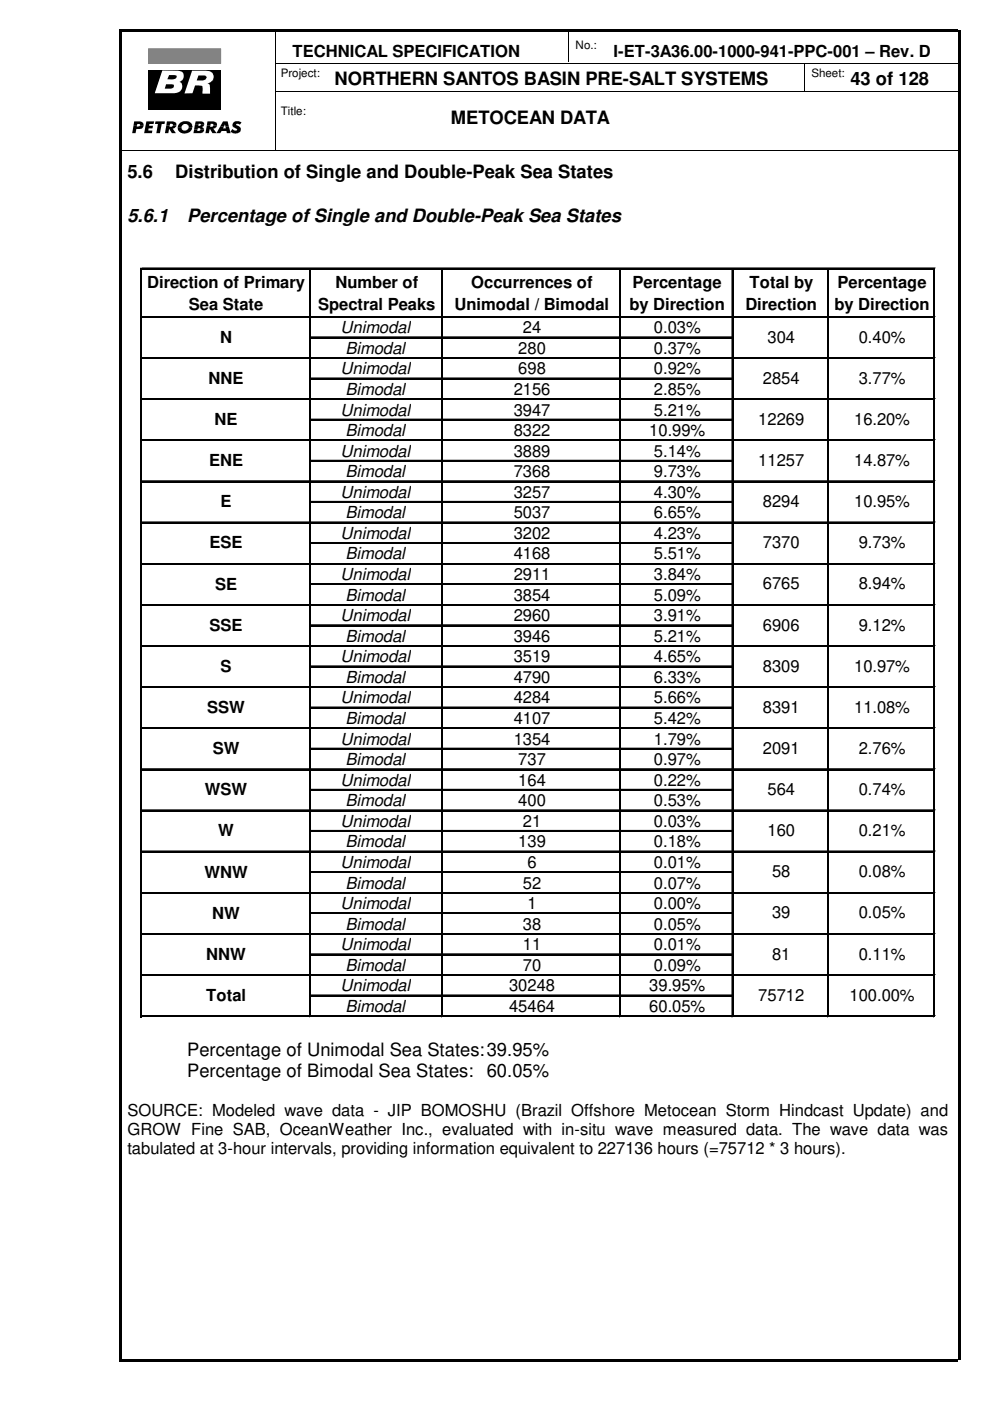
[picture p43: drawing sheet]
<svg xmlns="http://www.w3.org/2000/svg" width="210mm" height="297mm" viewBox="0 0 210 297" stroke-linecap="round" stroke-linejoin="round" font-family="sans-serif">
<defs><g id="words">
<g font-size="3.9">
<text x="71" y="18.1">NORTHERN SANTOS BASIN PRE-SALT SYSTEMS</text>
<text x="180.3" y="18.1">43 of 128</text>
<text x="95.6" y="26.2">METOCEAN DATA</text>
<text x="27" y="37.8">5.6</text>
<text x="37.2" y="37.8">Distribution of Single and Double-Peak Sea States</text>
<text x="27" y="47">5.6.1</text>
<text x="39.7" y="47">Percentage of Single and Double-Peak Sea States</text>
<text x="39.7" y="223.8">Percentage of Unimodal Sea States: 39.95%</text>
<text x="39.7" y="228.3">Percentage of Bimodal Sea States:</text>
<text x="103.2" y="228.3">60.05%</text>
</g>
<g font-size="3.5">
<text x="62" y="12.1">TECHNICAL SPECIFICATION</text>
<text x="130.1" y="12.1">I-ET-3A36.00-1000-941-PPC-001 – Rev. D</text>
<text x="31.2" y="61.1">Direction of Primary</text>
<text x="40" y="65.7">Sea State</text>
<text x="67.4" y="65.7">Spectral Peaks</text>
<text x="71.1" y="61.1">Number of</text>
<text x="96.4" y="65.7">Unimodal / Bimodal</text>
<text x="99.9" y="61.1">Occurrences of</text>
<text x="133.4" y="65.7">by Direction</text>
<text x="134.1" y="61.1">Percentage</text>
<text x="158" y="65.7">Direction</text>
<text x="158.9" y="61.1">Total by</text>
<text x="176.9" y="65.7">by Direction</text>
<text x="177.6" y="61.1">Percentage</text>
<text x="72.2" y="70.7">Unimodal</text>
<text x="110.9" y="70.7">24</text>
<text x="138.6" y="70.7">0.03%</text>
<text x="46.7" y="72.7">N</text>
<text x="73.3" y="75">Bimodal</text>
<text x="109.9" y="75">280</text>
<text x="138.6" y="75">0.37%</text>
<text x="162.7" y="72.6">304</text>
<text x="182.1" y="72.6">0.40%</text>
<text x="44.2" y="81.4">NNE</text>
<text x="72.2" y="79.4">Unimodal</text>
<text x="73.3" y="83.7">Bimodal</text>
<text x="108.9" y="83.7">2156</text>
<text x="109.9" y="79.4">698</text>
<text x="138.6" y="79.4">0.92%</text>
<text x="138.6" y="83.7">2.85%</text>
<text x="161.8" y="81.4">2854</text>
<text x="182.1" y="81.4">3.77%</text>
<text x="72.2" y="88.1">Unimodal</text>
<text x="108.9" y="88.1">3947</text>
<text x="138.6" y="88.1">5.21%</text>
<text x="45.5" y="90.1">NE</text>
<text x="73.3" y="92.5">Bimodal</text>
<text x="108.9" y="92.5">8322</text>
<text x="137.7" y="92.5">10.99%</text>
<text x="160.8" y="90.1">12269</text>
<text x="181.1" y="90.1">16.20%</text>
<text x="44.4" y="98.8">ENE</text>
<text x="72.2" y="96.8">Unimodal</text>
<text x="73.3" y="101.2">Bimodal</text>
<text x="108.9" y="96.8">3889</text>
<text x="108.9" y="101.2">7368</text>
<text x="138.6" y="96.8">5.14%</text>
<text x="138.6" y="101.2">9.73%</text>
<text x="160.8" y="98.8">11257</text>
<text x="181.1" y="98.8">14.87%</text>
<text x="46.8" y="107.6">E</text>
<text x="72.2" y="105.5">Unimodal</text>
<text x="108.9" y="105.5">3257</text>
<text x="138.6" y="105.5">4.30%</text>
<text x="161.8" y="107.5">8294</text>
<text x="181.1" y="107.5">10.95%</text>
<text x="73.3" y="109.9">Bimodal</text>
<text x="108.9" y="109.9">5037</text>
<text x="138.6" y="109.9">6.65%</text>
<text x="44.4" y="116.3">ESE</text>
<text x="72.2" y="114.3">Unimodal</text>
<text x="73.3" y="118.6">Bimodal</text>
<text x="108.9" y="114.3">3202</text>
<text x="108.9" y="118.6">4168</text>
<text x="138.6" y="114.3">4.23%</text>
<text x="138.6" y="118.6">5.51%</text>
<text x="161.8" y="116.2">7370</text>
<text x="182.1" y="116.2">9.73%</text>
<text x="45.6" y="125">SE</text>
<text x="72.2" y="123">Unimodal</text>
<text x="108.9" y="123">2911</text>
<text x="138.6" y="123">3.84%</text>
<text x="161.8" y="125">6765</text>
<text x="182.1" y="125">8.94%</text>
<text x="72.2" y="131.7">Unimodal</text>
<text x="73.3" y="127.3">Bimodal</text>
<text x="108.9" y="127.3">3854</text>
<text x="108.9" y="131.7">2960</text>
<text x="138.6" y="127.3">5.09%</text>
<text x="138.6" y="131.7">3.91%</text>
<text x="44.4" y="133.7">SSE</text>
<text x="73.3" y="136.1">Bimodal</text>
<text x="108.9" y="136.1">3946</text>
<text x="138.6" y="136.1">5.21%</text>
<text x="161.8" y="133.7">6906</text>
<text x="182.1" y="133.7">9.12%</text>
<text x="46.8" y="142.5">S</text>
<text x="72.2" y="140.4">Unimodal</text>
<text x="108.9" y="140.4">3519</text>
<text x="138.6" y="140.4">4.65%</text>
<text x="161.8" y="142.4">8309</text>
<text x="181.1" y="142.4">10.97%</text>
<text x="72.2" y="149.1">Unimodal</text>
<text x="73.3" y="144.8">Bimodal</text>
<text x="108.9" y="144.8">4790</text>
<text x="108.9" y="149.1">4284</text>
<text x="138.6" y="144.8">6.33%</text>
<text x="138.6" y="149.1">5.66%</text>
<text x="43.9" y="151.2">SSW</text>
<text x="73.3" y="153.5">Bimodal</text>
<text x="108.9" y="153.5">4107</text>
<text x="138.6" y="153.5">5.42%</text>
<text x="161.8" y="151.1">8391</text>
<text x="181.1" y="151.1">11.08%</text>
<text x="45.1" y="159.9">SW</text>
<text x="72.2" y="157.9">Unimodal</text>
<text x="108.9" y="157.9">1354</text>
<text x="138.6" y="157.9">1.79%</text>
<text x="161.8" y="159.9">2091</text>
<text x="182.1" y="159.9">2.76%</text>
<text x="72.2" y="166.6">Unimodal</text>
<text x="73.3" y="162.2">Bimodal</text>
<text x="109.9" y="162.2">737</text>
<text x="109.9" y="166.6">164</text>
<text x="138.6" y="162.2">0.97%</text>
<text x="138.6" y="166.6">0.22%</text>
<text x="43.4" y="168.6">WSW</text>
<text x="73.3" y="170.9">Bimodal</text>
<text x="109.9" y="170.9">400</text>
<text x="138.6" y="170.9">0.53%</text>
<text x="162.7" y="168.6">564</text>
<text x="182.1" y="168.6">0.74%</text>
<text x="46.3" y="177.3">W</text>
<text x="72.2" y="175.3">Unimodal</text>
<text x="73.3" y="179.7">Bimodal</text>
<text x="109.9" y="179.7">139</text>
<text x="110.9" y="175.3">21</text>
<text x="138.6" y="175.3">0.03%</text>
<text x="138.6" y="179.7">0.18%</text>
<text x="162.7" y="177.3">160</text>
<text x="182.1" y="177.3">0.21%</text>
<text x="72.2" y="184">Unimodal</text>
<text x="111.8" y="184">6</text>
<text x="138.6" y="184">0.01%</text>
<text x="43.3" y="186.1">WNW</text>
<text x="73.3" y="188.4">Bimodal</text>
<text x="110.9" y="188.4">52</text>
<text x="138.6" y="188.4">0.07%</text>
<text x="163.7" y="186">58</text>
<text x="182.1" y="186">0.08%</text>
<text x="45" y="194.8">NW</text>
<text x="72.2" y="192.7">Unimodal</text>
<text x="73.3" y="197.1">Bimodal</text>
<text x="110.9" y="197.1">38</text>
<text x="111.8" y="192.7">1</text>
<text x="138.6" y="197.1">0.05%</text>
<text x="138.6" y="192.7">0.00%</text>
<text x="163.7" y="194.7">39</text>
<text x="182.1" y="194.7">0.05%</text>
<text x="43.7" y="203.5">NNW</text>
<text x="72.2" y="201.5">Unimodal</text>
<text x="110.9" y="201.5">11</text>
<text x="138.6" y="201.5">0.01%</text>
<text x="163.7" y="203.5">81</text>
<text x="182.1" y="203.5">0.11%</text>
<text x="73.3" y="205.8">Bimodal</text>
<text x="110.9" y="205.8">70</text>
<text x="138.6" y="205.8">0.09%</text>
<text x="43.7" y="212.2">Total</text>
<text x="72.2" y="210.2">Unimodal</text>
<text x="73.3" y="214.5">Bimodal</text>
<text x="107.9" y="210.2">30248</text>
<text x="107.9" y="214.5">45464</text>
<text x="137.7" y="210.2">39.95%</text>
<text x="137.7" y="214.5">60.05%</text>
<text x="160.8" y="212.2">75712</text>
<text x="180.1" y="212.2">100.00%</text>
<text x="27" y="236.6">SOURCE: Modeled wave data - JIP BOMOSHU (Brazil Offshore Metocean Storm Hindcast Update) and</text>
<text x="27" y="240.7">GROW Fine SAB, OceanWeather Inc., evaluated with in-situ wave measured data. The wave data was</text>
<text x="27" y="244.7">tabulated at 3-hour intervals, providing information equivalent to 227136 hours (=75712 * 3 hours).</text>
</g>
<g font-size="2.5">
<text x="122" y="10.3">No.:</text>
<text x="59.5" y="16.3">Project:</text>
<text x="172" y="16.3">Sheet:</text>
<text x="59.5" y="24.5">Title:</text>
</g>
</g></defs>
<path d="M25.4 6.3h177.8v.5h-177.8zM25.4 288.2h177.8v.6h-177.8zM25.4 6.3h.5v281.9h-.5zM203.1 6.3h.5v281.9h-.5z" fill="#000"/>
<path d="M58.4 13.4h144.8M58.4 19.4h144.8M58.5 6.3v25.4M120.5 6.3v6.9M170.5 13.3v6.1M25.4 31.8h177.8" fill="none" stroke="#000" stroke-width=".21"/>
<path d="M31.5 15h15.3v8.4h-15.3z" fill-rule="evenodd" fill="#000"/>
<path d="M40.7 15h2.9a1.36 1.36 0 0 1 1.7 1.1 1.36 1.36 0 0 1-1.2 1.6h-.1l.4 .2 .1 .3v1.7h-1.6v-1.6l-.7-.2h-.8l-.6 1.7h-1.7z" fill-rule="evenodd" fill="#fff"/>
<path d="M31.5 10.3h15.3v3.2h-15.3z" fill-rule="evenodd" fill="#7f7f7f"/>
<path d="M31.5 10.3h15.3v3.2h-15.3z" fill="none" stroke="#7f7f7f" stroke-width=".21"/>
<path d="M42.1 16h1a.5 .5 0 0 1 .7 .4 .5 .5 0 0 1-.5 .6l-1.6 .1z" fill-rule="evenodd" fill="#000"/>
<path d="M34.4 14.9l3.2 .1a1.23 1.23 0 0 1 1.3 1 1.23 1.23 0 0 1-.8 1.4 1.17 1.17 0 0 1 .6 1.1 1.17 1.17 0 0 1-.8 1l-.9 .3h-4.2z" fill-rule="evenodd" fill="#fff"/>
<g fill="#000">
<path d="M35.2 17.9h.8a.52 .52 0 0 1 .6 0 .52 .52 0 0 1 .1 .6l-.5 .3h-1.3z" fill-rule="evenodd"/>
<path d="M35.9 15.9h1a.45 .45 0 0 1 .6 .4 .45 .45 0 0 1-.6 .5h-1.4z" fill-rule="evenodd"/>
<path d="M28.4 25.7l1.6 .1 .4 .4v.3h-.7l-.2-.2h-.4l-.1 .2h-.7z" fill-rule="evenodd"/>
<path d="M28.3 26.5h.7v.3h.5l.2-.3h.7a.99 .99 0 0 1-1.3 .8h-.2l-.2 .9h-.7z" fill-rule="evenodd"/>
<path d="M31 25.7h1.7l-.1 .6h-.9l-.1 .4h.8l-.1 .5h-.8v.5h.8l-.1 .5h-1.6z" fill-rule="evenodd"/>
<path d="M33 25.7h2l-.1 .6h-.6l-.4 1.9h-.8l.4-1.9h-.6z" fill-rule="evenodd"/>
<path d="M35.4 25.7l1.6 .1 .3 .2 .1 .6h-.7v-.2l-.3-.2h-.3l-.1 .4h-.7z" fill-rule="evenodd"/>
<path d="M35.3 26.6h.7l-.1 .3h.5l.3-.3h.7l-.3 .5-.5 .2 .7 .9h-.9l-.5-.9-.2 .9h-.7z" fill-rule="evenodd"/>
<path d="M38.1 26.2l.2-.2a1.61 1.61 0 0 1 2.5 .8v.2h-.8a.77 .77 0 0 0-.8-.7 .77 .77 0 0 0-.7 .7h-.8z" fill-rule="evenodd"/>
<path d="M37.7 27h.8a.76 .76 0 0 0 .7 .7 .76 .76 0 0 0 .8-.7h.8a1.6 1.6 0 0 1-1.5 1.3 1.6 1.6 0 0 1-1.6-1z" fill-rule="evenodd"/>
<path d="M41.3 26.5h.8l-.1 .2h.4l.2-.2h.7l-.3 .3-.3 .1 .4 .2 .2 .4h-.8l-.1-.3h-.4l-.1 .3h-.8z" fill-rule="evenodd"/>
<path d="M41.1 27.5h.8l-.1 .3 .5-.1 .2-.2h.8v.2l-.4 .4-.3 .1h-1.6z" fill-rule="evenodd"/>
<path d="M41.5 25.7l1.5 .1 .3 .3v.3l-.7 .1-.1-.3h-.4v.3h-.8z" fill-rule="evenodd"/>
<path d="M44 25.7l1.6 .1 .3 .3 .1 .5h-.7l-.3-.4h-.3l-.1 .4h-.7z" fill-rule="evenodd"/>
<path d="M43.9 26.6h.7l-.1 .3a.52 .52 0 0 0 .8-.3h.7l-.4 .5-.4 .2 .7 .9h-.9l-.5-.9-.2 .9h-.7z" fill-rule="evenodd"/>
<path d="M47.3 25.7h1l.2 1.1h-.7l-.1-.5-.2 .5h-.8z" fill-rule="evenodd"/>
<path d="M46.7 26.8h.8l-.2 .4h.6l-.1-.4h.7l.4 1.4h-.8l-.1-.4h-1l-.3 .4h-.8z" fill-rule="evenodd"/>
<path d="M49.6 25.9l.4-.2 .9 .1 .3 .2-.4 .5a.37 .37 0 0 0-.4-.3 .37 .37 0 0 0-.3 .3l.1 .1a.85 .85 0 0 1 .9 .9 .85 .85 0 0 1-1 .8l-.7-.1-.5-.3 .4-.6a.57 .57 0 0 0 .5 .4 .57 .57 0 0 0 .5-.3l-.4-.2a.74 .74 0 0 1-.3-1.3z" fill-rule="evenodd"/>
</g>
<g fill="#fff">
<path d="M26.8 9.6h.3v.3h-.3z"/>
<path d="M27.1 9.6h28.1v.3h-28.1z"/>
<path d="M55.2 9.6h.3v.3h-.3z"/>
<path d="M26.8 28.7h.3v.2h-.3z"/>
<path d="M27.1 28.7h28.1v.2h-28.1z"/>
<path d="M55.2 28.7h.3v.2h-.3z"/>
<path d="M26.8 9.9h.3v18.8h-.3z"/>
<path d="M55.2 9.9h.3v18.8h-.3z"/>
</g>
<g fill="none" stroke="#000" stroke-width=".21">
<path d="M29.7 56.8v158.8M30.1 56.8h168.2M65.5 57.1v158.5M93.6 57.1v158.5M131.3 57.1v158.5M155.2 57.1v158.5M175.5 57.1v158.5M198 57.1v158.5M30.1 67.1h168.2M30.1 75.8h168.2M65.9 71.4h89.6M30.1 84.5h168.2"/>
<path d="M30.1 93.2h168.2M65.9 80.1h89.6M65.9 88.9h89.6M65.9 97.6h89.6M30.1 101.9h168.2M30.1 110.7h168.2M30.1 119.4h168.2M65.9 106.3h89.6M65.9 115h89.6M30.1 128.1h168.2M30.1 136.8h168.2M65.9 123.7h89.6"/>
<path d="M65.9 132.5h89.6M30.1 145.5h168.2M30.1 154.3h168.2M65.9 141.2h89.6M65.9 149.9h89.6M65.9 158.6h89.6M30.1 163h168.2M30.1 171.7h168.2M65.9 167.3h89.6M65.9 176.1h89.6M30.1 180.4h168.2M30.1 189.1h168.2"/>
<path d="M30.1 197.9h168.2M65.9 184.8h89.6M65.9 193.5h89.6M30.1 206.6h168.2M30.1 215.3h168.2M65.9 202.2h89.6M65.9 210.9h89.6"/>
</g>
<g fill="none" stroke="#000" stroke-width=".34">
<path d="M29.9 56.8v158.8M30.1 57h168.2M65.7 57.1v158.5M93.8 57.1v158.5M131.5 57.1v158.5M155.4 57.1v158.5M175.6 57.1v158.5M198.1 57.1v158.5M30.1 67.2h168.2M30.1 75.9h168.2M65.9 71.6h89.6M30.1 84.7h168.2"/>
<path d="M30.1 93.4h168.2M65.9 80.3h89.6M65.9 89h89.6M65.9 97.7h89.6M30.1 102.1h168.2M30.1 110.8h168.2M30.1 119.5h168.2M65.9 106.5h89.6M65.9 115.2h89.6M30.1 128.3h168.2M30.1 137h168.2M65.9 123.9h89.6"/>
<path d="M65.9 132.6h89.6M30.1 145.7h168.2M30.1 154.4h168.2M65.9 141.4h89.6M65.9 150.1h89.6M65.9 158.8h89.6M30.1 163.2h168.2M30.1 171.9h168.2M65.9 167.5h89.6M65.9 176.2h89.6M30.1 180.6h168.2M30.1 189.3h168.2"/>
<path d="M30.1 198h168.2M65.9 185h89.6M65.9 193.7h89.6M30.1 206.8h168.2M30.1 215.5h168.2M65.9 202.4h89.6M65.9 211.1h89.6"/>
</g>
<use href="#words"/>
</svg>
